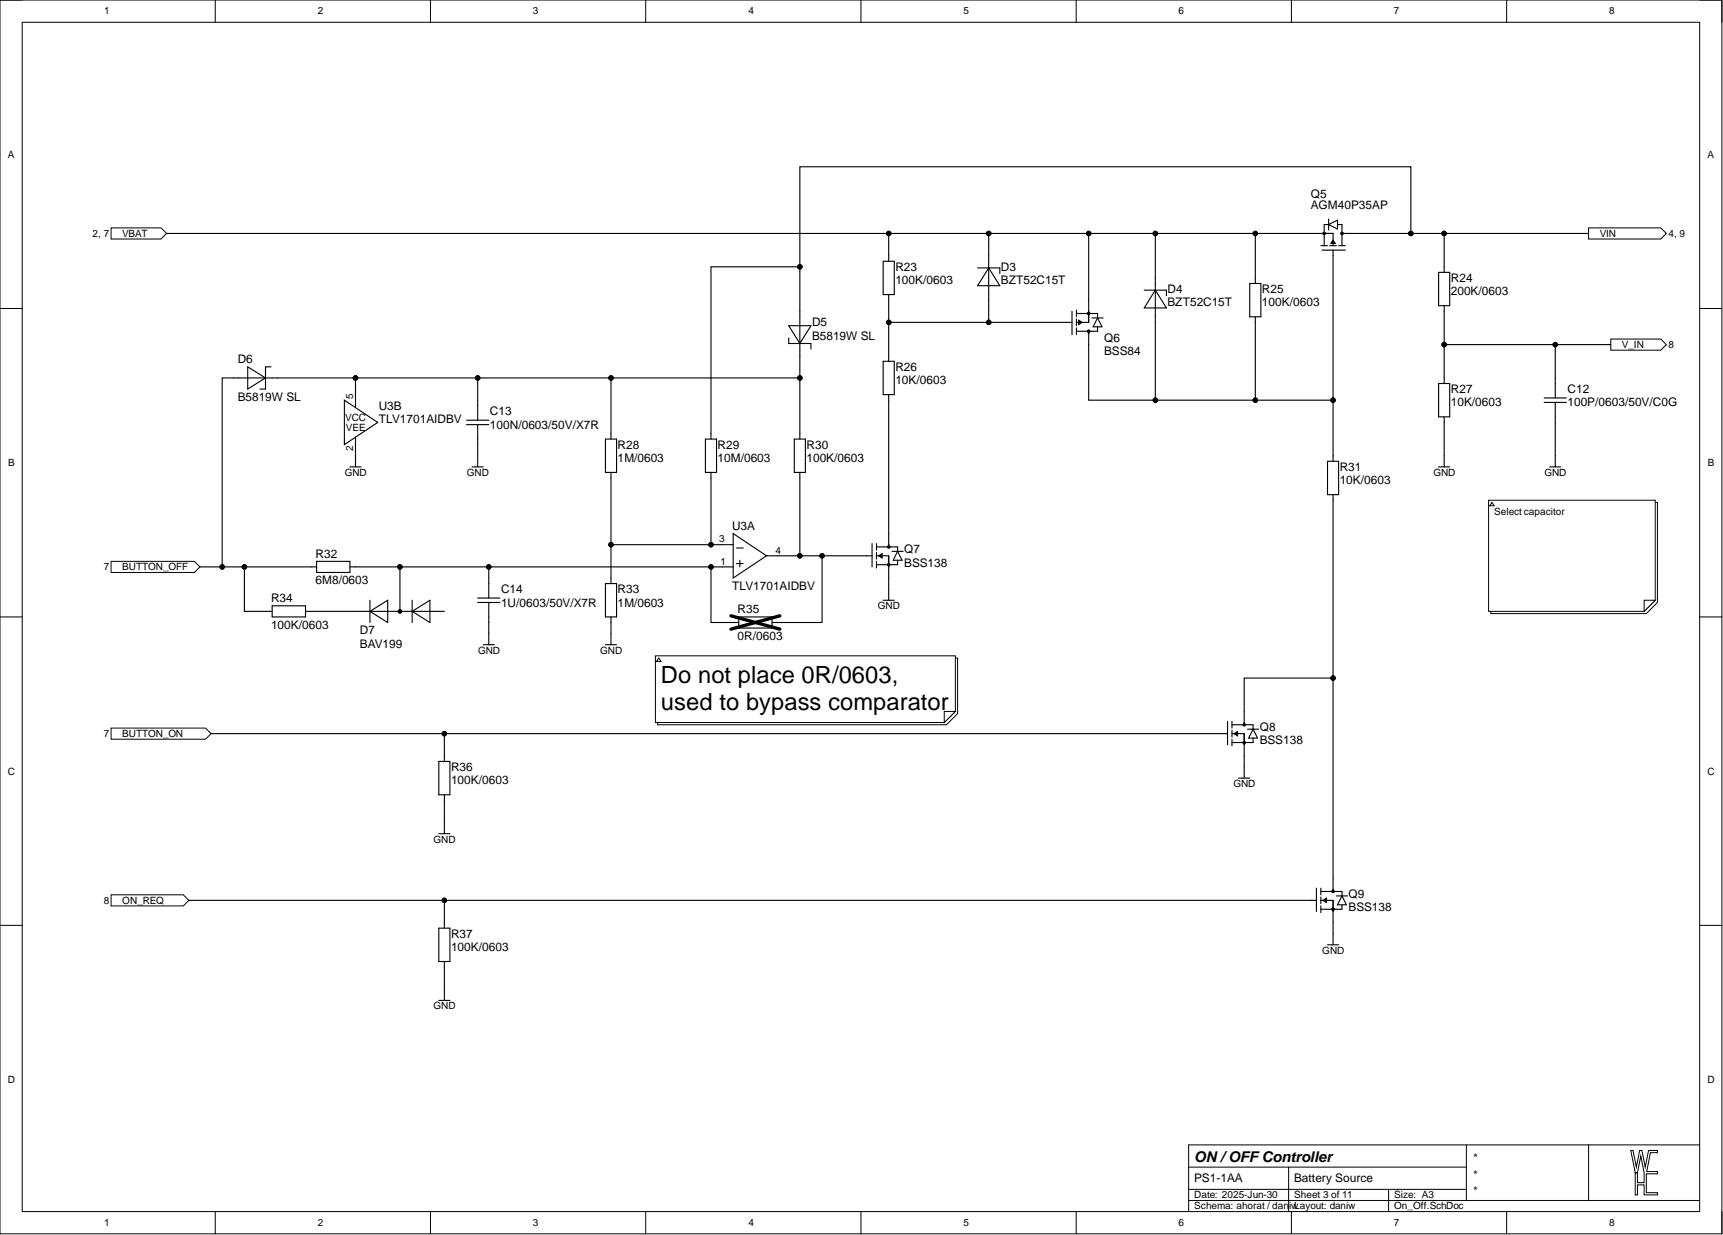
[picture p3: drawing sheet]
<svg xmlns="http://www.w3.org/2000/svg" width="393mm" height="282mm" viewBox="0 0 393 282" stroke-linecap="round" stroke-linejoin="round" font-family="sans-serif">
<defs><g id="words">
<g font-size="5.4">
<text x="150.9" y="155.9">Do not place 0R/0603,</text>
<text x="150.9" y="161.9">used to bypass comparator</text>
</g>
<text font-size="3.4" x="272.6" y="265.1">ON / OFFController</text>
<g font-size="2.7">
<text x="299.3" y="45.1">Q5</text>
<text x="299.3" y="47.6">AGM40P35AP</text>
<text x="204.4" y="61.8">R23</text>
<text x="204.4" y="64.9">100K/0603</text>
<text x="228.5" y="61.8">D3</text>
<text x="228.5" y="64.9">BZT52C15T</text>
<text x="331.2" y="64.4">R24</text>
<text x="266.5" y="66.9">D4</text>
<text x="266.5" y="69.9">BZT52C15T</text>
<text x="288.1" y="66.9">R25</text>
<text x="288.1" y="69.9">100K/0603</text>
<text x="331.2" y="67.4">200K/0603</text>
<text x="185.4" y="74.5">D5</text>
<text x="185.4" y="77.6">B5819W SL</text>
<text x="54.3" y="82.9">D6</text>
<text x="252.1" y="78.1">Q6</text>
<text x="252.1" y="81.1">BSS84</text>
<text x="204.4" y="84.7">R26</text>
<text x="204.4" y="87.7">10K/0603</text>
<text x="331.2" y="89.7">R27</text>
<text x="357.8" y="89.7">C12</text>
<text x="54.3" y="91.5">B5819W SL</text>
<text x="86.5" y="93.5">U3B</text>
<text x="111.8" y="94.8">C13</text>
<text x="331.2" y="92.8">10K/0603</text>
<text x="357.8" y="92.8">100P/0603/50V/C0G</text>
<text x="86.5" y="96.6">TLV1701AIDBV</text>
<text x="111.8" y="97.8">100N/0603/50V/X7R</text>
<text x="141" y="102.4">R28</text>
<text x="141" y="105.5">1M/0603</text>
<text x="163.8" y="102.4">R29</text>
<text x="163.8" y="105.5">10M/0603</text>
<text x="184.1" y="102.4">R30</text>
<text x="184.1" y="105.5">100K/0603</text>
<text x="305.9" y="107.5">R31</text>
<text x="305.9" y="110.5">10K/0603</text>
<text x="167.1" y="120.9">U3A</text>
<text x="72" y="127.3">R32</text>
<text x="206.4" y="126.3">Q7</text>
<text x="206.4" y="129.3">BSS138</text>
<text x="61.9" y="137.4">R34</text>
<text x="72" y="133.4">6M8/0603</text>
<text x="114.4" y="135.4">C14</text>
<text x="141" y="135.4">R33</text>
<text x="167.1" y="134.6">TLV1701AIDBV</text>
<text x="61.9" y="143.5">100K/0603</text>
<text x="114.4" y="138.4">1U/0603/50V/X7R</text>
<text x="141" y="138.4">1M/0603</text>
<text x="168.4" y="140">R35</text>
<text x="82.2" y="144.8">D7</text>
<text x="82.2" y="147.8">BAV199</text>
<text x="168.4" y="146">0R/0603</text>
<text x="287.6" y="166.8">Q8</text>
<text x="287.6" y="169.9">BSS138</text>
<text x="103" y="176">R36</text>
<text x="103" y="179">100K/0603</text>
<text x="307.9" y="204.9">Q9</text>
<text x="307.9" y="207.9">BSS138</text>
<text x="103" y="214">R37</text>
<text x="103" y="217.1">100K/0603</text>
<text x="272.6" y="269.8">PS1-1AA</text>
<text x="295.5" y="269.8">Battery Source</text>
<text x="336" y="265.2">*</text>
<text x="336" y="269">*</text>
<text x="336" y="272.8">*</text>
</g>
<g font-size="2.3">
<text x="23.8" y="3.3">1</text>
<text x="72.5" y="3.3">2</text>
<text x="121.6" y="3.3">3</text>
<text x="170.8" y="3.3">4</text>
<text x="220" y="3.3">5</text>
<text x="269.1" y="3.3">6</text>
<text x="318.2" y="3.3">7</text>
<text x="367.4" y="3.3">8</text>
<text x="1.8" y="36">A</text>
<text x="389.8" y="36">A</text>
<text x="21.1" y="54">2, 7</text>
<text x="27.9" y="54">VBAT</text>
<text x="365.2" y="54">VIN</text>
<text x="380.9" y="54">4, 9</text>
<text x="370.3" y="79.4">V_IN</text>
<text x="380.9" y="79.4">8</text>
<text x="80.6" y="91" transform="rotate(-90 80.6 91)">5</text>
<text x="78.8" y="96.1">VCC</text>
<text x="79" y="98.3">VEE</text>
<text x="1.9" y="106.4">B</text>
<text x="80.6" y="102.9" transform="rotate(-90 80.6 102.9)">2</text>
<text x="389.9" y="106.4">B</text>
<text x="78.7" y="108.6">GND</text>
<text x="106.6" y="108.6">GND</text>
<text x="327.2" y="108.6">GND</text>
<text x="352.6" y="108.6">GND</text>
<text x="341.1" y="117.5">Selectcapacitor</text>
<text x="164.2" y="123.8">3</text>
<text x="23.7" y="130.1">7</text>
<text x="27.9" y="130.1">BUTTON_OFF</text>
<text x="164.5" y="128.9">1</text>
<text x="177" y="126.3">4</text>
<text x="200.4" y="139">GND</text>
<text x="109.1" y="149.2">GND</text>
<text x="137" y="149.2">GND</text>
<text x="23.7" y="168.2">7</text>
<text x="27.9" y="168.2">BUTTON_ON</text>
<text x="1.8" y="176.8">C</text>
<text x="281.6" y="179.6">GND</text>
<text x="389.8" y="176.8">C</text>
<text x="99" y="192.3">GND</text>
<text x="23.7" y="206.3">8</text>
<text x="27.9" y="206.3">ON_REQ</text>
<text x="301.9" y="217.7">GND</text>
<text x="99" y="230.4">GND</text>
<text x="1.8" y="247.2">D</text>
<text x="389.8" y="247.2">D</text>
<text x="272.6" y="273.5">Date: 2025-Jun-30</text>
<text x="295.5" y="273.5">Sheet 3 of 11</text>
<text x="318.3" y="273.5">Size: A3</text>
<text x="23.8" y="279.8">1</text>
<text x="72.5" y="279.8">2</text>
<text x="121.6" y="279.8">3</text>
<text x="170.8" y="279.8">4</text>
<text x="220" y="279.8">5</text>
<text x="269.1" y="279.8">6</text>
<text x="272.6" y="276">Schema: ahorat / daniwLayout: daniw</text>
<text x="318.2" y="279.8">7</text>
<text x="318.3" y="276">On_Off.SchDoc</text>
<text x="367.4" y="279.8">8</text>
</g>
</g></defs>
<g fill="none" stroke="#000" stroke-width=".23">
<path d="M0 0h393.1v281.6h-393.1zM0 0h5.1M5.1 5.1h382.9v271.4h-382.9zM49.1 0v5.1M98.3 0v5.1M147.4 0v5.1M196.5 0v5.1M245.7 0v5.1M294.8 0v5.1M344 0v5.1M388 0h5.1v5.1M0 70.4h5.1"/>
<path d="M388 70.4h5.1M0 140.8h5.1M388 140.8h5.1M0 211.2h5.1M388 211.2h5.1M49.1 276.5v5.1M98.3 276.5v5.1M147.4 276.5v5.1M196.5 276.5v5.1M245.7 276.5v5.1M271.4 266.4h63.4M271.4 274h116.6"/>
<path d="M271.4 271.5h63.4M294.2 266.4v10.1M294.8 276.5v5.1M317 271.5v5M334.8 261.3v12.7M344 276.5v5.1M362.7 261.3v12.7M388 261.3h-116.6v15.2M393.1 276.5v5.1"/>
</g>
<path d="M372.3 262.6h.5l.8 3.8 .7-3.8h.5l.8 3.8 .8-3.8h2v.5h-1.6l-.9 4.3h2.5v.5h-2.6v4.3h2.6v.5h-3.1v-2.3h-1.5v2.3h-.5v-5.1h.5v2.3h1.5v-2.3l-.7-3.8-.8 3.8h-.5z" fill-rule="evenodd" fill="#fff"/>
<path d="M372.3 262.6h.5l.8 3.8 .7-3.8h.5l.8 3.8 .8-3.8h2v.5h-1.6l-.9 4.3h2.5v.5h-2.6v4.3h2.6v.5h-3.1v-2.3h-1.5v2.3h-.5v-5.1h.5v2.3h1.5v-2.3l-.7-3.8-.8 3.8h-.5z" fill="none" stroke="#000" stroke-width=".23"/>
<path d="M362.7 52h16.4l1.3 1.3-1.3 1.3h-16.4z" fill-rule="evenodd" fill="#fff"/>
<path d="M362.7 52h16.4l1.3 1.3-1.3 1.3h-16.4z" fill="none" stroke="#000" stroke-width=".23"/>
<path d="M25.4 52h11.4l1.2 1.3-1.2 1.3h-11.4z" fill-rule="evenodd" fill="#fff"/>
<path d="M25.4 52h11.4l1.2 1.3-1.2 1.3h-11.4z" fill="none" stroke="#000" stroke-width=".23"/>
<path d="M25.4 204.2h16.4l1.3 1.3-1.3 1.3h-16.4z" fill-rule="evenodd" fill="#fff"/>
<path d="M25.4 204.2h16.4l1.3 1.3-1.3 1.3h-16.4z" fill="none" stroke="#000" stroke-width=".23"/>
<path d="M25.4 166.2h21.5l1.3 1.2-1.3 1.3h-21.5z" fill-rule="evenodd" fill="#fff"/>
<path d="M25.4 166.2h21.5l1.3 1.2-1.3 1.3h-21.5z" fill="none" stroke="#000" stroke-width=".23"/>
<g fill="none" stroke="#000" stroke-width=".25">
<path d="M299.3 53.3h5v2.8M301.5 56.1h1.6M301.8 57.1h5.3M303.3 51.3h-1v4.8M303.3 51.3l2-1.1v2.1zM303.3 50v2.5M303.6 56.1h1.5M304.1 55.6l.2-.5 .3 .5M304.3 57.1v1.3M304.3 54.8l.5 .8h-1zM305.3 51.3h1.1v4.8M305.6 56.1h1.5"/>
<path d="M306.4 53.3h3M261.2 66.2h5.1v1.3M263.8 63.4v10.2M263.8 66.2l2.5 4.1h-5.1zM285.3 64.7h2.5v7.6h-2.5zM286.6 63.4v1.3M286.6 72.3v1.3M303.1 105.3h2.5v7.6h-2.5zM304.3 104v1.3M304.3 112.9v1.3M279 167.4h1.2M280.2 164.7v5.3"/>
<path d="M281.3 167.4h2.7v5.1M281.3 164.7v1.5M281.3 166.7v1.5M281.3 168.7v1.5M281.3 165.4h4.8v1M281.8 167.4l.7-.5v1zM282.5 167.2l-.5 .2 .5 .3M282.8 177.6h2.5M284 162.4v3M284 175.1v2.5M284.8 166.4h2.5M286.1 168.5v1h-4.8"/>
<path d="M286.1 166.4l1 2.1h-2zM299.3 205.5h1.2M300.5 202.7v5.3M301.5 205.5h2.8v5.1M301.5 203.5h4.9v1M301.5 202.7v1.5M301.5 204.7v1.6M301.5 206.8v1.5M302 205.5l.8-.5v1zM302.8 205.2l-.5 .3 .5 .2M303.1 215.6h2.5M304.3 200.4v3.1"/>
<path d="M304.3 213.1v2.5M305.1 204.5h2.5M306.4 206.5v1h-4.9M306.4 204.5l1 2h-2.1z"/>
<circle cx="302.3" cy="53.3" r=".25"/>
<circle cx="302.3" cy="53.3" r=".26"/>
<circle cx="306.4" cy="53.3" r=".25"/>
<circle cx="306.4" cy="53.3" r=".26"/>
<circle cx="284" cy="165.4" r=".25"/>
<circle cx="284" cy="169.5" r=".25"/>
<circle cx="284" cy="165.4" r=".26"/>
<circle cx="284" cy="169.5" r=".26"/>
<circle cx="304.3" cy="207.5" r=".25"/>
<circle cx="304.3" cy="203.5" r=".25"/>
<circle cx="304.3" cy="207.5" r=".26"/>
<circle cx="304.3" cy="203.5" r=".26"/>
</g>
<path d="M25.4 128.1h19l1.2 1.3-1.2 1.3h-19z" fill-rule="evenodd" fill="#fff"/>
<path d="M25.4 128.1h19l1.2 1.3-1.2 1.3h-19z" fill="none" stroke="#000" stroke-width=".23"/>
<g fill="none" stroke="#000" stroke-width=".25">
<path d="M201.6 59.6h2.6v7.6h-2.6zM202.9 58.4v1.2M225.7 58.4v10.1M202.9 67.2v1.3M223.2 61.1h5v1.3M225.7 61.1l2.5 4.1h-5zM243.5 73.6h1.2M244.7 71v5.4M245.7 70.8v1.5M245.7 72.8v1.5M245.7 74.8v1.6M245.7 71.5h4.9v1.1"/>
<path d="M246.3 73.1l.7 .5-.7 .5zM246.3 73.3l.5 .3-.5 .2M248.5 68.5v5.1h-2.8M248.5 75.6v3.1M249.3 72.6h2.5M250.6 74.6v1h-4.9M250.6 72.6l1 2h-2zM201.6 82.5h2.6v7.6h-2.6zM202.9 81.2v1.3M202.9 90.1v1.2M60.9 139.5h1.2M62.1 138.3h7.6v2.5h-7.6z"/>
<path d="M69.7 139.5h1.3M71 129.4h1.3M72.3 128.1h7.6v2.6h-7.6zM79.9 129.4h1.3M81.2 139.5h20.2M84.5 137v5.1M84.5 139.5l4-2.5v5.1zM94.1 137v5.1M94.1 139.5l4-2.5v5.1zM109.1 136.5h5M109.1 137.5h5M111.6 131.9v4.6"/>
<path d="M111.6 137.5v4.6M197.8 126.9h1.3M199.1 124.1v5.3M200.1 126.9h2.8v5M200.1 124.1v1.5M200.1 126.1v1.5M200.1 128.1v1.5M200.1 124.8h4.8v1M200.6 126.9l.8-.6v1.1zM201.4 126.6l-.5 .3 .5 .2M201.6 137h2.6M202.9 121.8v3"/>
<path d="M202.9 134.5v2.5M203.6 125.8h2.6M204.9 127.9v1h-4.8M204.9 125.8l1 2.1h-2zM110.3 147.1h2.6M111.6 144.6v2.5M100.2 173.8h2.5v7.6h-2.5zM101.4 172.5v1.3M100.2 190.3h2.5M101.4 181.4v1.3M101.4 187.7v2.6M100.2 211.8h2.5v7.6h-2.5z"/>
<path d="M101.4 210.6v1.2M101.4 219.4v1.3M100.2 228.3h2.5M101.4 225.8v2.5"/>
<circle cx="248.5" cy="75.6" r=".25"/>
<circle cx="248.5" cy="71.5" r=".25"/>
<circle cx="248.5" cy="71.6" r=".26"/>
<circle cx="248.5" cy="75.6" r=".26"/>
<circle cx="91.3" cy="139.5" r=".25"/>
<circle cx="91.3" cy="139.5" r=".38"/>
<circle cx="202.9" cy="124.8" r=".25"/>
<circle cx="202.9" cy="128.9" r=".25"/>
<circle cx="202.9" cy="128.9" r=".26"/>
<circle cx="202.9" cy="124.8" r=".26"/>
</g>
<path d="M167.4 121.8l7.6 5.1-7.6 5z" fill="#fff"/>
<g fill="none" stroke="#000" stroke-width=".25">
<path d="M180.1 77.1v1.3h5v1.3M180.1 74.3h5l-2.5 4.1zM182.6 71v10.2M53.3 86.3h10.1M56.6 83.7l4 2.6-4 2.5zM61.9 83.7h-1.3v5.1h-1.3M139.5 98.9v1.3M162.3 98.9v1.3M182.6 98.9v1.3M79.9 106.6h2.5M81.2 104v2.6M138.2 100.2h2.6v7.6h-2.6z"/>
<path d="M139.5 107.8v1.3M161 100.2h2.6v7.6h-2.6zM162.3 107.8v1.3M181.3 100.2h2.6v7.6h-2.6zM182.6 107.8v1.3M138.2 133.2h2.6v7.6h-2.6zM139.5 131.9v1.3M164.8 124.3h2.6M164.8 129.4h2.6M167.4 121.8l7.6 5.1-7.6 5zM168.1 125.1h1.6M168.1 128.6h1.6"/>
<path d="M168.9 127.9v1.5M175 126.9h2.5M138.2 147.1h2.6M139.5 140.8v1.3M139.5 144.6v2.5M167.4 142.1h1.2M168.6 140.8h7.7v2.5h-7.7zM176.3 142.1h1.2"/>
</g>
<path d="M166.9 140.6l11.1 3M178 140.6l-11.1 3" fill="none" stroke="#000" stroke-width=".76"/>
<path d="M367.7 77.4h11.4l1.3 1.3-1.3 1.2h-11.4z" fill-rule="evenodd" fill="#fff"/>
<path d="M367.7 77.4h11.4l1.3 1.3-1.3 1.2h-11.4z" fill="none" stroke="#000" stroke-width=".23"/>
<g fill="none" stroke="#000" stroke-width=".25">
<path d="M328.4 62.2h2.6v7.6h-2.6zM329.7 60.9v1.3M329.7 69.8v1.2M328.4 87.5h2.6v7.6h-2.6zM329.7 86.3v1.2M329.7 95.1v1.3M352.5 90.8h5.1M352.5 91.8h5.1M355.1 86.3v4.5M355.1 91.8v4.6M328.4 106.6h2.6M329.7 104v2.6"/>
<path d="M353.8 106.6h2.5M355.1 104v2.6"/>
</g>
<path d="M78.6 91.3l7.6 5.1-7.6 5.1z" fill="#fff"/>
<g fill="none" stroke="#000" stroke-width=".25">
<path d="M38 53.3h261.3M202.9 53.3v5.1M225.7 53.3v5.1M248.5 53.3v15.2M263.8 53.3v10.1M286.6 53.3v10.1M304.3 58.4v45.6M309.4 53.3h53.3M322.1 53.3v-15.2h-139.5v22.8M329.7 53.3v7.6M182.6 71v-10.1h-20.3v38M202.9 68.5v12.7"/>
<path d="M202.9 73.6h40.6M225.7 68.5v5.1M248.5 78.7v12.6h55.8M263.8 73.6v17.7M286.6 73.6v17.7M329.7 78.7h38M329.7 71v15.3M355.1 78.7v7.6M53.3 86.3h-2.6v43.1M63.4 86.3h76.1M78.6 91.3l7.6 5.1-7.6 5.1zM81.2 86.3v6.7"/>
<path d="M81.2 99.8v4.2M106.5 95.9h5.1M106.5 96.9h5.1M109.1 86.3v9.6M109.1 96.9v9.7M182.6 81.2v5.1h-43.1v12.6M182.6 86.3v12.6M202.9 91.3v30.5M329.7 96.4v7.6M355.1 96.4v7.6M107.8 106.6h2.5M139.5 109.1v22.8"/>
<path d="M162.3 109.1v15.2M182.6 109.1v17.8M304.3 114.2v40.6h-20.3v7.6M45.6 129.4h25.4M55.8 129.4v10.1h5.1M71 139.5h10.2M81.2 129.4h83.6M91.3 129.4v10.1M111.6 129.4v2.5M139.5 124.3h25.3M162.3 129.4v12.7h5.1M177.5 126.9h20.3"/>
<path d="M187.7 126.9v15.2h-10.2M202.9 131.9v2.6M111.6 142.1v2.5M139.5 142.1v2.5M304.3 154.8v45.6M48.2 167.4h230.8M101.4 167.4v5.1M284 172.5v2.6M101.4 182.7v5M43.1 205.5h256.2M101.4 205.5v5.1M304.3 210.6v2.5"/>
<path d="M101.4 220.7v5.1"/>
</g>
<g fill="#000">
<circle cx="202.9" cy="53.3" r=".51"/>
<circle cx="225.7" cy="53.3" r=".51"/>
<circle cx="248.5" cy="53.3" r=".51"/>
<circle cx="263.8" cy="53.3" r=".51"/>
<circle cx="286.6" cy="53.3" r=".51"/>
<circle cx="322.1" cy="53.3" r=".51"/>
<circle cx="329.7" cy="53.3" r=".51"/>
<circle cx="182.6" cy="60.9" r=".51"/>
<circle cx="202.9" cy="73.6" r=".51"/>
<circle cx="225.7" cy="73.6" r=".51"/>
<circle cx="329.7" cy="78.7" r=".51"/>
<circle cx="355.1" cy="78.7" r=".51"/>
<circle cx="81.2" cy="86.3" r=".51"/>
<circle cx="109.1" cy="86.3" r=".51"/>
<circle cx="139.5" cy="86.3" r=".51"/>
<circle cx="182.6" cy="86.3" r=".51"/>
<circle cx="263.8" cy="91.3" r=".51"/>
<circle cx="286.6" cy="91.3" r=".51"/>
<circle cx="304.3" cy="91.3" r=".51"/>
<circle cx="50.7" cy="129.4" r=".51"/>
<circle cx="55.8" cy="129.4" r=".51"/>
<circle cx="91.3" cy="129.4" r=".51"/>
<circle cx="111.6" cy="129.4" r=".51"/>
<circle cx="139.5" cy="124.3" r=".51"/>
<circle cx="162.3" cy="124.3" r=".51"/>
<circle cx="162.3" cy="129.4" r=".51"/>
<circle cx="182.6" cy="126.9" r=".51"/>
<circle cx="187.7" cy="126.9" r=".51"/>
<circle cx="304.3" cy="154.8" r=".51"/>
<circle cx="101.4" cy="167.4" r=".51"/>
<circle cx="101.4" cy="205.5" r=".51"/>
</g>
<g fill="none" stroke="#000" stroke-width=".23">
<circle cx="202.9" cy="53.3" r=".51"/>
<circle cx="225.7" cy="53.3" r=".51"/>
<circle cx="248.5" cy="53.3" r=".51"/>
<circle cx="263.8" cy="53.3" r=".51"/>
<circle cx="286.6" cy="53.3" r=".51"/>
<circle cx="322.1" cy="53.3" r=".51"/>
<circle cx="329.7" cy="53.3" r=".51"/>
<circle cx="182.6" cy="60.9" r=".51"/>
<circle cx="202.9" cy="73.6" r=".51"/>
<circle cx="225.7" cy="73.6" r=".51"/>
<circle cx="329.7" cy="78.7" r=".51"/>
<circle cx="355.1" cy="78.7" r=".51"/>
<circle cx="81.2" cy="86.3" r=".51"/>
<circle cx="109.1" cy="86.3" r=".51"/>
<circle cx="139.5" cy="86.3" r=".51"/>
<circle cx="182.6" cy="86.3" r=".51"/>
<circle cx="263.8" cy="91.3" r=".51"/>
<circle cx="286.6" cy="91.3" r=".51"/>
<circle cx="304.3" cy="91.3" r=".51"/>
<circle cx="50.7" cy="129.4" r=".51"/>
<circle cx="55.8" cy="129.4" r=".51"/>
<circle cx="91.3" cy="129.4" r=".51"/>
<circle cx="111.6" cy="129.4" r=".51"/>
<circle cx="139.5" cy="124.3" r=".51"/>
<circle cx="162.3" cy="124.3" r=".51"/>
<circle cx="162.3" cy="129.4" r=".51"/>
<circle cx="182.6" cy="126.9" r=".51"/>
<circle cx="187.7" cy="126.9" r=".51"/>
<circle cx="304.3" cy="154.8" r=".51"/>
<circle cx="101.4" cy="167.4" r=".51"/>
<circle cx="101.4" cy="205.5" r=".51"/>
</g>
<path d="M150.1 150.2h68.5v12.7l-2.5 2.5h-66z" fill-rule="evenodd" fill="#fff"/>
<path d="M150.1 150.2h68.5v12.7l-2.5 2.5h-66z" fill="none" stroke="#000" stroke-width=".23"/>
<path d="M149.6 149.7h68.5v12.7l-2.5 2.5h-66z" fill-rule="evenodd" fill="#fff"/>
<path d="M149.6 149.7h68.5v12.7l-2.5 2.5h-66z" fill="none" stroke="#000" stroke-width=".23"/>
<path d="M215.6 162.4h2.5l-2.5 2.5z" fill="#fff"/>
<path d="M215.6 162.4h2.5l-2.5 2.5z" fill="none" stroke="#000" stroke-width=".23"/>
<path d="M150.4 150.2l.5 .8h-1z" fill="#fff"/>
<path d="M150.4 150.2l.5 .8h-1z" fill="none" stroke="#000" stroke-width=".23"/>
<path d="M340.3 114.7h38.1v22.8l-2.6 2.5h-35.5z" fill-rule="evenodd" fill="#fff"/>
<path d="M340.3 114.7h38.1v22.8l-2.6 2.5h-35.5z" fill="none" stroke="#000" stroke-width=".23"/>
<path d="M339.8 114.2h38.1v22.8l-2.6 2.5h-35.5z" fill-rule="evenodd" fill="#fff"/>
<path d="M339.8 114.2h38.1v22.8l-2.6 2.5h-35.5z" fill="none" stroke="#000" stroke-width=".23"/>
<path d="M375.3 137h2.6l-2.6 2.5z" fill="#fff"/>
<path d="M375.3 137h2.6l-2.6 2.5z" fill="none" stroke="#000" stroke-width=".23"/>
<path d="M340.6 114.7l.5 .7h-1z" fill="#fff"/>
<path d="M340.6 114.7l.5 .7h-1z" fill="none" stroke="#000" stroke-width=".23"/>
<use href="#words"/>
</svg>
